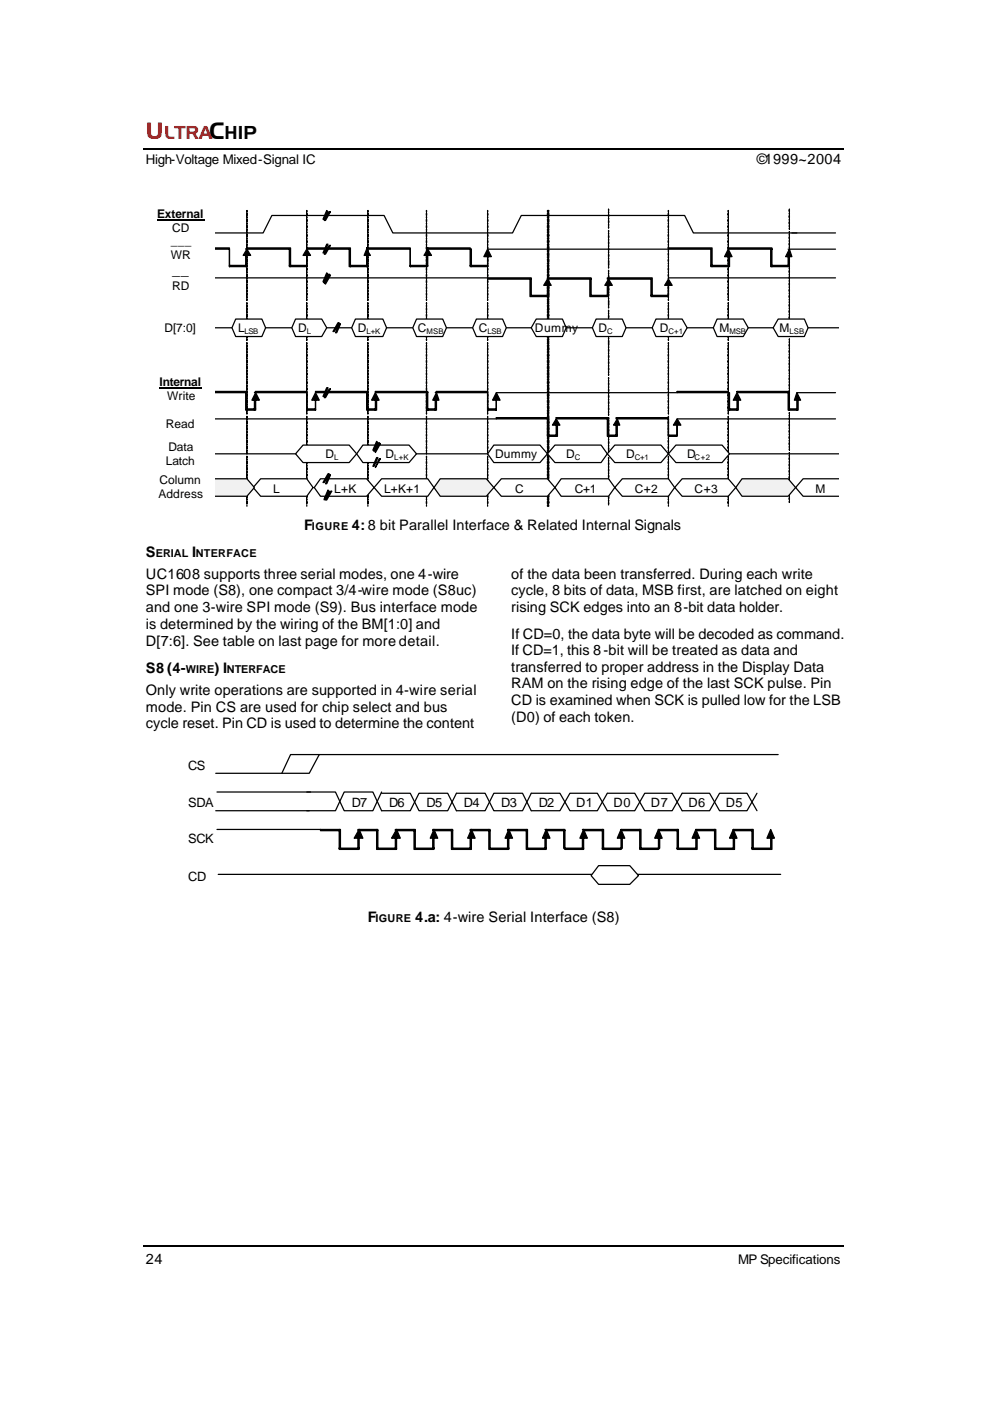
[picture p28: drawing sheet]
<svg xmlns="http://www.w3.org/2000/svg" width="210mm" height="297mm" viewBox="0 0 210 297" stroke-linecap="round" stroke-linejoin="round" font-family="sans-serif">
<defs><g id="words">
<text font-size="4.9" fill="#f00" x="31" y="29.5">U</text>
<text font-size="4.9" x="44.4" y="29.5">C</text>
<text font-size="3.8" fill="#f00" x="34.9" y="29.5">LTRA HIP</text>
<g font-size="3.1">
<text x="160.6" y="34.8">©1999~2004</text>
<text x="36.5" y="58.4">__</text>
<text x="64.6" y="112.4">F</text>
<text x="74.6" y="112.4">4: 8 bit Parallel Interface &amp; Related Internal Signals</text>
<text x="31" y="118.2">S</text>
<text x="40.7" y="118.2">I</text>
<text x="31" y="122.7">UC1608 supports three serial modes, one 4-wire</text>
<text x="108.5" y="122.7">of the data been transferred. During each write</text>
<text x="31" y="126.1">SPI mode (S8), one compact 3/4-wire mode (S8uc)</text>
<text x="31" y="129.8">and one 3-wire SPI mode (S9). Bus interface mode</text>
<text x="108.5" y="126.1">cycle, 8 bits of data, MSB first, are latched on eight</text>
<text x="108.5" y="129.8">rising SCK edges into an 8-bit data holder.</text>
<text x="31" y="133.3">is determined by the wiring of the BM[1:0] and</text>
<text x="31" y="137">D[7:6]. See table on last page for more detail.</text>
<text x="108.5" y="135.4">If CD=0, the data byte will be decoded as command.</text>
<text x="31" y="142.8">S8 (4-</text>
<text x="45.5" y="142.8">) I</text>
<text x="108.5" y="138.8">If CD=1, this 8 -bit will be treated as data and</text>
<text x="108.5" y="142.5">transferred to proper address in the Display Data</text>
<text x="31" y="147.3">Only write operations are supported in 4-wire serial</text>
<text x="108.5" y="146">RAM on the rising edge of the last SCK pulse. Pin</text>
<text x="108.5" y="149.4">CD is examined when SCK is pulled low for the LSB</text>
<text x="31" y="151">mode. Pin CS are used for chip select and bus</text>
<text x="31" y="154.4">cycle reset. Pin CD is used to determine the content</text>
<text x="108.5" y="153.1">(D0) of each token.</text>
<text x="78.1" y="195.4">F</text>
<text x="88.1" y="195.4">4.a: 4-wire Serial Interface (S8)</text>
<text x="31" y="267.9">24</text>
</g>
<g font-size="2.8">
<text x="31" y="34.8">High-Voltage Mixed-Signal IC</text>
<text x="156.6" y="267.9">MP Specifications</text>
</g>
<g font-size="2.7">
<text x="40" y="163.2">CS</text>
<text x="40" y="171.1">SDA</text>
<text x="74.6" y="171.1">D7</text>
<text x="82.5" y="171.1">D6</text>
<text x="90.5" y="171.1">D5</text>
<text x="98.4" y="171.1">D4</text>
<text x="106.4" y="171.1">D3</text>
<text x="114.3" y="171.1">D2</text>
<text x="122.2" y="171.1">D1</text>
<text x="130.2" y="171.1">D0</text>
<text x="138.1" y="171.1">D7</text>
<text x="146" y="171.1">D6</text>
<text x="154" y="171.1">D5</text>
<text x="40" y="178.8">SCK</text>
<text x="40" y="186.7">CD</text>
</g>
<g font-size="2.5">
<text x="33.3" y="46.2">External</text>
<text x="36.2" y="52">___</text>
<text x="36.5" y="49.1">CD</text>
<text x="36.2" y="54.9">WR</text>
<text x="36.5" y="61.6">RD</text>
<text x="34.9" y="70.3">D[7:0]</text>
<text x="50.5" y="70.3">L</text>
<text x="63.2" y="70.3">D</text>
<text x="75.9" y="70.3">D</text>
<text x="88.6" y="70.3">C</text>
<text x="101.6" y="70.3">C</text>
<text x="113.5" y="70.3">Dummy</text>
<text x="127" y="70.3">D</text>
<text x="140" y="70.3">D</text>
<text x="152.7" y="70.3">M</text>
<text x="165.4" y="70.3">M</text>
<text x="33.9" y="81.9">Internal</text>
<text x="35.5" y="84.8">Write</text>
<text x="35.2" y="90.7">Read</text>
<text x="35.7" y="95.7">Data</text>
<text x="35.2" y="98.6">Latch</text>
<text x="69.1" y="97">D</text>
<text x="81.8" y="97">D</text>
<text x="105" y="97">Dummy</text>
<text x="120.1" y="97">D</text>
<text x="132.8" y="97">D</text>
<text x="145.8" y="97">D</text>
<text x="33.6" y="105.5">Address</text>
<text x="33.9" y="102.6">Column</text>
<text x="57.9" y="104.4">L</text>
<text x="70.9" y="104.4">L+K</text>
<text x="81.5" y="104.4">L+K+1</text>
<text x="109.3" y="104.4">C</text>
<text x="122" y="104.4">C+1</text>
<text x="134.7" y="104.4">C+2</text>
<text x="147.4" y="104.4">C+3</text>
<text x="173" y="104.4">M</text>
</g>
<g font-size="2.3">
<text x="66.1" y="112.4">IGURE</text>
<text x="33.1" y="118.2">ERIAL NTERFACE</text>
<text x="39.4" y="142.8">WIRE</text>
<text x="48.2" y="142.8">NTERFACE</text>
<text x="79.6" y="195.4">IGURE</text>
</g>
<g font-size="1.7">
<text x="51.9" y="70.8">LSB</text>
<text x="65.1" y="70.8">L</text>
<text x="77.8" y="70.8">L+K</text>
<text x="90.5" y="70.8">MSB</text>
<text x="103.5" y="70.8">LSB</text>
<text x="128.9" y="70.8">C</text>
<text x="141.8" y="70.8">C+1</text>
<text x="154.8" y="70.8">MSB</text>
<text x="167.5" y="70.8">LSB</text>
<text x="70.9" y="97.5">L</text>
<text x="83.6" y="97.5">L+K</text>
<text x="122" y="97.5">C</text>
<text x="134.7" y="97.5">C+1</text>
<text x="147.4" y="97.5">C+2</text>
</g>
</g></defs>
<path d="M30.4 31.5h148.7M39.4 69.5h138.4M41.5 96.2h136.3M45 103.4h132.8M30.4 264.1h148.7" fill="none" stroke="#000" stroke-width=".26"/>
<g fill="#000" stroke="#000" stroke-width=".26">
<path d="M52.4 44.6v.3zM52.4 45.2v.2zM52.4 45.4v.3zM52.4 45.9v.3zM52.4 46.5v.2zM52.4 46.7v.3zM52.4 47.3v.2zM52.4 47.8v.3zM52.4 48.1v.2zM52.4 48.6v.3zM52.4 49.1v.3zM52.4 49.7v.2zM52.4 49.9v.3zM52.4 50.4v.3zM52.4 51v.2zM52.4 51.2v.3zM52.4 51.8v.2zM52.4 52.3v.3zM52.4 52.6v.2zM52.4 53.1v.3zM52.4 53.6v.3zM52.4 53.9v.3zM52.4 54.4v.3zM52.4 54.9v.3zM52.4 55.2v.3zM52.4 55.7v.3zM52.4 56.3v.2zM52.4 56.8v.3zM52.4 57.1v.2zM52.4 57.6v.3zM52.4 58.1v.3zM52.4 58.4v.2zM52.4 58.9v.3zM52.4 59.4v.3zM52.4 59.7v.3zM52.4 60.2v.3zM52.4 60.8v.2zM52.4 61v.3zM52.4 61.6v.2zM52.4 62.1v.3zM52.4 62.4v.2zM52.4 62.9v.2zM52.4 63.4v.3zM52.4 64.2v.3zM52.4 64.7v.3zM52.4 65.3v.2zM52.4 65.5v.3zM52.4 66.1v.2zM52.4 66.6v.3zM52.4 66.9v.2zM52.4 67.4v.2zM52.4 67.9v.3zM52.4 68.2v.2zM52.4 68.7v.3zM52.4 69.2v.3zM52.4 69.5v.3zM52.4 70v.3zM52.4 70.6v.2zM52.4 70.8v.3zM52.4 71.3v.3zM52.4 71.9v.2zM52.4 72.7v.2zM52.4 73.2v.3zM52.4 73.7v.3zM52.4 74v.3zM52.4 74.5v.3zM52.4 75.1v.2zM52.4 75.3v.3zM52.4 75.8v.3zM52.4 76.4v.2zM52.4 76.6v.3zM52.4 77.2v.2zM52.4 77.7v.3zM52.4 78v.2zM52.4 78.5v.3zM52.4 79v.3zM52.4 79.3v.3zM52.4 79.8v.3zM52.4 80.3v.3zM52.4 80.9v.2zM52.4 81.1v.3zM52.4 81.7v.2zM52.4 82.2v.3zM52.4 82.5v.2zM52.4 83v.3zM52.4 83.5v.3zM52.4 83.8v.2zM52.4 84.3v.3zM52.4 84.8v.3zM52.4 85.1v.3zM52.4 85.6v.3zM52.4 86.2v.2zM52.4 86.4v.3zM52.4 87v.2zM52.4 87.5v.3zM52.4 88.3v.2zM52.4 88.8v.3zM52.4 89.3v.3zM52.4 89.6v.3zM52.4 90.1v.3zM52.4 90.7v.2zM52.4 90.9v.3zM52.4 91.5v.2zM52.4 92v.3zM52.4 92.3v.2zM52.4 92.8v.2zM52.4 93.3v.3zM52.4 93.6v.2zM52.4 94.1v.3zM52.4 94.6v.3zM52.4 94.9v.3zM52.4 95.4v.3zM52.4 96v.2zM52.4 96.7v.3zM52.4 97.3v.2zM52.4 97.8v.3zM52.4 98.1v.2zM52.4 98.6v.3zM52.4 99.1v.3zM52.4 99.4v.3zM52.4 99.9v.3zM52.4 100.5v.2zM52.4 100.7v.3zM52.4 101.2v.3zM52.4 101.8v.2zM52.4 102v.3zM52.4 102.6v.2zM52.4 103.1v.3zM52.4 103.4v.2zM52.4 103.9v.3zM52.4 104.4v.3zM52.4 105v.2zM52.4 105.2v.3zM52.4 105.7v.3zM52.4 106.3v.2zM52.4 106.5v.3zM52.4 107.1v.2z"/>
<path d="M65.1 44.6v.3zM65.1 45.2v.2zM65.1 45.4v.3zM65.1 45.9v.3zM65.1 46.5v.2zM65.1 46.7v.3zM65.1 47.3v.2zM65.1 47.8v.3zM65.1 48.1v.2zM65.1 48.6v.3zM65.1 49.1v.3zM65.1 49.7v.2zM65.1 49.9v.3zM65.1 50.4v.3zM65.1 51v.2zM65.1 51.2v.3zM65.1 51.8v.2zM65.1 52.3v.3zM65.1 52.6v.2zM65.1 53.1v.3zM65.1 53.6v.3zM65.1 53.9v.3zM65.1 54.4v.3zM65.1 54.9v.3zM65.1 55.2v.3zM65.1 55.7v.3zM65.1 56.3v.2zM65.1 56.8v.3zM65.1 57.1v.2zM65.1 57.6v.3zM65.1 58.1v.3zM65.1 58.4v.2zM65.1 58.9v.3zM65.1 59.4v.3zM65.1 59.7v.3zM65.1 60.2v.3zM65.1 60.8v.2zM65.1 61v.3zM65.1 61.6v.2zM65.1 62.1v.3zM65.1 62.4v.2zM65.1 62.9v.2zM65.1 63.4v.3zM65.1 64.2v.3zM65.1 64.7v.3zM65.1 65.3v.2zM65.1 65.5v.3zM65.1 66.1v.2zM65.1 66.6v.3zM65.1 66.9v.2zM65.1 67.4v.2zM65.1 67.9v.3zM65.1 68.2v.2zM65.1 68.7v.3zM65.1 69.2v.3zM65.1 69.5v.3zM65.1 70v.3zM65.1 70.6v.2zM65.1 70.8v.3zM65.1 71.3v.3zM65.1 71.9v.2zM65.1 72.7v.2zM65.1 73.2v.3zM65.1 73.7v.3zM65.1 74v.3zM65.1 74.5v.3zM65.1 75.1v.2zM65.1 75.3v.3zM65.1 75.8v.3zM65.1 76.4v.2zM65.1 76.6v.3zM65.1 77.2v.2zM65.1 77.7v.3zM65.1 78v.2zM65.1 78.5v.3zM65.1 79v.3zM65.1 79.3v.3zM65.1 79.8v.3zM65.1 80.3v.3zM65.1 80.9v.2zM65.1 81.1v.3zM65.1 81.7v.2zM65.1 82.2v.3zM65.1 82.5v.2zM65.1 83v.3zM65.1 83.5v.3zM65.1 83.8v.2zM65.1 84.3v.3zM65.1 84.8v.3zM65.1 85.1v.3zM65.1 85.6v.3zM65.1 86.2v.2zM65.1 86.4v.3zM65.1 87v.2zM65.1 87.5v.3zM65.1 88.3v.2zM65.1 88.8v.3zM65.1 89.3v.3zM65.1 89.6v.3zM65.1 90.1v.3zM65.1 90.7v.2zM65.1 90.9v.3zM65.1 91.5v.2zM65.1 92v.3zM65.1 92.3v.2zM65.1 92.8v.2zM65.1 93.3v.3zM65.1 93.6v.2zM65.1 94.1v.3zM65.1 94.6v.3zM65.1 94.9v.3zM65.1 95.4v.3zM65.1 96v.2zM65.1 96.7v.3zM65.1 97.3v.2zM65.1 97.8v.3zM65.1 98.1v.2zM65.1 98.6v.3zM65.1 99.1v.3zM65.1 99.4v.3zM65.1 99.9v.3zM65.1 100.5v.2zM65.1 100.7v.3zM65.1 101.2v.3zM65.1 101.8v.2zM65.1 102v.3zM65.1 102.6v.2zM65.1 103.1v.3zM65.1 103.4v.2zM65.1 103.9v.3zM65.1 104.4v.3zM65.1 105v.2zM65.1 105.2v.3zM65.1 105.7v.3zM65.1 106.3v.2zM65.1 106.5v.3zM65.1 107.1v.2z"/>
<path d="M78.1 44.6v.3zM78.1 45.2v.2zM78.1 45.4v.3zM78.1 45.9v.3zM78.1 46.5v.2zM78.1 46.7v.3zM78.1 47.3v.2zM78.1 47.8v.3zM78.1 48.1v.2zM78.1 48.6v.3zM78.1 49.1v.3zM78.1 49.7v.2zM78.1 49.9v.3zM78.1 50.4v.3zM78.1 51v.2zM78.1 51.2v.3zM78.1 51.8v.2zM78.1 52.3v.3zM78.1 52.6v.2zM78.1 53.1v.3zM78.1 53.6v.3zM78.1 53.9v.3zM78.1 54.4v.3zM78.1 54.9v.3zM78.1 55.2v.3zM78.1 55.7v.3zM78.1 56.3v.2zM78.1 56.8v.3zM78.1 57.1v.2zM78.1 57.6v.3zM78.1 58.1v.3zM78.1 58.4v.2zM78.1 58.9v.3zM78.1 59.4v.3zM78.1 59.7v.3zM78.1 60.2v.3zM78.1 60.8v.2zM78.1 61v.3zM78.1 61.6v.2zM78.1 62.1v.3zM78.1 62.4v.2zM78.1 62.9v.2zM78.1 63.4v.3zM78.1 64.2v.3zM78.1 64.7v.3zM78.1 65.3v.2zM78.1 65.5v.3zM78.1 66.1v.2zM78.1 66.6v.3zM78.1 66.9v.2zM78.1 67.4v.2zM78.1 67.9v.3zM78.1 68.2v.2zM78.1 68.7v.3zM78.1 69.2v.3zM78.1 69.5v.3zM78.1 70v.3zM78.1 70.6v.2zM78.1 70.8v.3zM78.1 71.3v.3zM78.1 71.9v.2zM78.1 72.7v.2zM78.1 73.2v.3zM78.1 73.7v.3zM78.1 74v.3zM78.1 74.5v.3zM78.1 75.1v.2zM78.1 75.3v.3zM78.1 75.8v.3zM78.1 76.4v.2zM78.1 76.6v.3zM78.1 77.2v.2zM78.1 77.7v.3zM78.1 78v.2zM78.1 78.5v.3zM78.1 79v.3zM78.1 79.3v.3zM78.1 79.8v.3zM78.1 80.3v.3zM78.1 80.9v.2zM78.1 81.1v.3zM78.1 81.7v.2zM78.1 82.2v.3zM78.1 82.5v.2zM78.1 83v.3zM78.1 83.5v.3zM78.1 83.8v.2zM78.1 84.3v.3zM78.1 84.8v.3zM78.1 85.1v.3zM78.1 85.6v.3zM78.1 86.2v.2zM78.1 86.4v.3zM78.1 87v.2zM78.1 87.5v.3zM78.1 88.3v.2zM78.1 88.8v.3zM78.1 89.3v.3zM78.1 89.6v.3zM78.1 90.1v.3zM78.1 90.7v.2zM78.1 90.9v.3zM78.1 91.5v.2zM78.1 92v.3zM78.1 92.3v.2zM78.1 92.8v.2zM78.1 93.3v.3zM78.1 93.6v.2zM78.1 94.1v.3zM78.1 94.6v.3zM78.1 94.9v.3zM78.1 95.4v.3zM78.1 96v.2zM78.1 96.7v.3zM78.1 97.3v.2zM78.1 97.8v.3zM78.1 98.1v.2zM78.1 98.6v.3zM78.1 99.1v.3zM78.1 99.4v.3zM78.1 99.9v.3zM78.1 100.5v.2zM78.1 100.7v.3zM78.1 101.2v.3zM78.1 101.8v.2zM78.1 102v.3zM78.1 102.6v.2zM78.1 103.1v.3zM78.1 103.4v.2zM78.1 103.9v.3zM78.1 104.4v.3zM78.1 105v.2zM78.1 105.2v.3zM78.1 105.7v.3zM78.1 106.3v.2zM78.1 106.5v.3zM78.1 107.1v.2z"/>
<path d="M90.5 44.6v.3zM90.5 45.2v.2zM90.5 45.4v.3zM90.5 45.9v.3zM90.5 46.5v.2zM90.5 46.7v.3zM90.5 47.3v.2zM90.5 47.8v.3zM90.5 48.1v.2zM90.5 48.6v.3zM90.5 49.1v.3zM90.5 49.7v.2zM90.5 49.9v.3zM90.5 50.4v.3zM90.5 51v.2zM90.5 51.2v.3zM90.5 51.8v.2zM90.5 52.3v.3zM90.5 52.6v.2zM90.5 53.1v.3zM90.5 53.6v.3zM90.5 53.9v.3zM90.5 54.4v.3zM90.5 54.9v.3zM90.5 55.2v.3zM90.5 55.7v.3zM90.5 56.3v.2zM90.5 56.8v.3zM90.5 57.1v.2zM90.5 57.6v.3zM90.5 58.1v.3zM90.5 58.4v.2zM90.5 58.9v.3zM90.5 59.4v.3zM90.5 59.7v.3zM90.5 60.2v.3zM90.5 60.8v.2zM90.5 61v.3zM90.5 61.6v.2zM90.5 62.1v.3zM90.5 62.4v.2zM90.5 62.9v.2zM90.5 63.4v.3zM90.5 64.2v.3zM90.5 64.7v.3zM90.5 65.3v.2zM90.5 65.5v.3zM90.5 66.1v.2zM90.5 66.6v.3zM90.5 66.9v.2zM90.5 67.4v.2zM90.5 67.9v.3zM90.5 68.2v.2zM90.5 68.7v.3zM90.5 69.2v.3zM90.5 69.5v.3zM90.5 70v.3zM90.5 70.6v.2zM90.5 70.8v.3zM90.5 71.3v.3zM90.5 71.9v.2zM90.5 72.7v.2zM90.5 73.2v.3zM90.5 73.7v.3zM90.5 74v.3zM90.5 74.5v.3zM90.5 75.1v.2zM90.5 75.3v.3zM90.5 75.8v.3zM90.5 76.4v.2zM90.5 76.6v.3zM90.5 77.2v.2zM90.5 77.7v.3zM90.5 78v.2zM90.5 78.5v.3zM90.5 79v.3zM90.5 79.3v.3zM90.5 79.8v.3zM90.5 80.3v.3zM90.5 80.9v.2zM90.5 81.1v.3zM90.5 81.7v.2zM90.5 82.2v.3zM90.5 82.5v.2zM90.5 83v.3zM90.5 83.5v.3zM90.5 83.8v.2zM90.5 84.3v.3zM90.5 84.8v.3zM90.5 85.1v.3zM90.5 85.6v.3zM90.5 86.2v.2zM90.5 86.4v.3zM90.5 87v.2zM90.5 87.5v.3zM90.5 88.3v.2zM90.5 88.8v.3zM90.5 89.3v.3zM90.5 89.6v.3zM90.5 90.1v.3zM90.5 90.7v.2zM90.5 90.9v.3zM90.5 91.5v.2zM90.5 92v.3zM90.5 92.3v.2zM90.5 92.8v.2zM90.5 93.3v.3zM90.5 93.6v.2zM90.5 94.1v.3zM90.5 94.6v.3zM90.5 94.9v.3zM90.5 95.4v.3zM90.5 96v.2zM90.5 96.7v.3zM90.5 97.3v.2zM90.5 97.8v.3zM90.5 98.1v.2zM90.5 98.6v.3zM90.5 99.1v.3zM90.5 99.4v.3zM90.5 99.9v.3zM90.5 100.5v.2zM90.5 100.7v.3zM90.5 101.2v.3zM90.5 101.8v.2zM90.5 102v.3zM90.5 102.6v.2zM90.5 103.1v.3zM90.5 103.4v.2zM90.5 103.9v.3zM90.5 104.4v.3zM90.5 105v.2zM90.5 105.2v.3zM90.5 105.7v.3zM90.5 106.3v.2zM90.5 106.5v.3zM90.5 107.1v.2z"/>
<path d="M103.5 44.6v.3zM103.5 45.2v.2zM103.5 45.4v.3zM103.5 45.9v.3zM103.5 46.5v.2zM103.5 46.7v.3zM103.5 47.3v.2zM103.5 47.8v.3zM103.5 48.1v.2zM103.5 48.6v.3zM103.5 49.1v.3zM103.5 49.7v.2zM103.5 49.9v.3zM103.5 50.4v.3zM103.5 51v.2zM103.5 51.2v.3zM103.5 51.8v.2zM103.5 52.3v.3zM103.5 52.6v.2zM103.5 53.1v.3zM103.5 53.6v.3zM103.5 53.9v.3zM103.5 54.4v.3zM103.5 54.9v.3zM103.5 55.2v.3zM103.5 55.7v.3zM103.5 56.3v.2zM103.5 56.8v.3zM103.5 57.1v.2zM103.5 57.6v.3zM103.5 58.1v.3zM103.5 58.4v.2zM103.5 58.9v.3zM103.5 59.4v.3zM103.5 59.7v.3zM103.5 60.2v.3zM103.5 60.8v.2zM103.5 61v.3zM103.5 61.6v.2zM103.5 62.1v.3zM103.5 62.4v.2zM103.5 62.9v.2zM103.5 63.4v.3zM103.5 64.2v.3zM103.5 64.7v.3zM103.5 65.3v.2zM103.5 65.5v.3zM103.5 66.1v.2zM103.5 66.6v.3zM103.5 66.9v.2zM103.5 67.4v.2zM103.5 67.9v.3zM103.5 68.2v.2zM103.5 68.7v.3zM103.5 69.2v.3zM103.5 69.5v.3zM103.5 70v.3zM103.5 70.6v.2zM103.5 70.8v.3zM103.5 71.3v.3zM103.5 71.9v.2zM103.5 72.7v.2zM103.5 73.2v.3zM103.5 73.7v.3zM103.5 74v.3zM103.5 74.5v.3zM103.5 75.1v.2zM103.5 75.3v.3zM103.5 75.8v.3zM103.5 76.4v.2zM103.5 76.6v.3zM103.5 77.2v.2zM103.5 77.7v.3zM103.5 78v.2zM103.5 78.5v.3zM103.5 79v.3zM103.5 79.3v.3zM103.5 79.8v.3zM103.5 80.3v.3zM103.5 80.9v.2zM103.5 81.1v.3zM103.5 81.7v.2zM103.5 82.2v.3zM103.5 82.5v.2zM103.5 83v.3zM103.5 83.5v.3zM103.5 83.8v.2zM103.5 84.3v.3zM103.5 84.8v.3zM103.5 85.1v.3zM103.5 85.6v.3zM103.5 86.2v.2zM103.5 86.4v.3zM103.5 87v.2zM103.5 87.5v.3zM103.5 88.3v.2zM103.5 88.8v.3zM103.5 89.3v.3zM103.5 89.6v.3zM103.5 90.1v.3zM103.5 90.7v.2zM103.5 90.9v.3zM103.5 91.5v.2zM103.5 92v.3zM103.5 92.3v.2zM103.5 92.8v.2zM103.5 93.3v.3zM103.5 93.6v.2zM103.5 94.1v.3zM103.5 94.6v.3zM103.5 94.9v.3zM103.5 95.4v.3zM103.5 96v.2zM103.5 96.7v.3zM103.5 97.3v.2zM103.5 97.8v.3zM103.5 98.1v.2zM103.5 98.6v.3zM103.5 99.1v.3zM103.5 99.4v.3zM103.5 99.9v.3zM103.5 100.5v.2zM103.5 100.7v.3zM103.5 101.2v.3zM103.5 101.8v.2zM103.5 102v.3zM103.5 102.6v.2zM103.5 103.1v.3zM103.5 103.4v.2zM103.5 103.9v.3zM103.5 104.4v.3zM103.5 105v.2zM103.5 105.2v.3zM103.5 105.7v.3zM103.5 106.3v.2zM103.5 106.5v.3zM103.5 107.1v.2z"/>
<path d="M116.2 44.6h.2v.3h-.2zM116.2 45.2h.2v.2h-.2zM116.2 45.4h.2v.3h-.2zM116.2 45.9h.2v.3h-.2zM116.2 46.5h.2v.2h-.2zM116.2 47l.2-.3v.3zM116.2 47.3h.2v.2h-.2zM116.2 47.8h.2v.3h-.2zM116.2 48.1h.2v.2h-.2zM116.2 48.6h.2v.3h-.2zM116.2 49.1h.2v.3h-.2zM116.2 49.7h.2v.2h-.2zM116.2 49.9h.2v.3h-.2zM116.2 50.4h.2v.3h-.2zM116.2 51h.2v.2h-.2zM116.2 51.2h.2v.3h-.2zM116.2 51.8h.2v.2h-.2zM116.2 52.3h.2v.3h-.2zM116.2 52.6h.2v.2h-.2zM116.2 53.1h.2v.3h-.2zM116.2 53.6h.2v.3h-.2zM116.2 53.9h.2v.3h-.2zM116.2 54.4h.2v.3h-.2zM116.2 54.9h.2v.3h-.2zM116.4 55.2v.3h-.2zM116.2 55.7h.2v.3h-.2zM116.2 56.3h.2v.2h-.2zM116.2 56.8h.2v.3zM116.2 57.1h.2v.2h-.2zM116.2 57.6h.2v.3h-.2zM116.2 58.1h.2v.3h-.2zM116.2 58.4h.2v.2h-.2zM116.2 58.9h.2v.3h-.2zM116.2 59.4h.2v.3h-.2zM116.2 59.7h.2v.3h-.2zM116.2 60.2h.2v.3h-.2zM116.2 60.8h.2v.2h-.2zM116.2 61h.2v.3h-.2zM116.2 61.6h.2v.2h-.2zM116.2 62.1h.2v.3h-.2zM116.2 62.4h.2v.2h-.2zM116.2 62.9h.2v.2h-.2zM116.2 63.4h.2v.3h-.2zM116.2 63.9h.2zM116.2 64.2h.2v.3h-.2zM116.2 64.7h.2v.3h-.2zM116.2 65.3h.2v.2zM116.2 65.5h.2v.3h-.2zM116.2 66.1h.2v.2h-.2zM116.2 66.6h.2v.3h-.2zM116.2 66.9h.2v.2h-.2zM116.2 67.4h.2v.2h-.2zM116.2 67.9h.2v.3h-.2zM116.2 68.2h.2v.2h-.2zM116.2 68.7h.2v.3h-.2zM116.2 69.2h.2v.3h-.2zM116.2 69.5h.2v.3h-.2zM116.2 70h.2v.3h-.2zM116.2 70.6h.2v.2h-.2zM116.2 70.8h.2v.3h-.2zM116.2 71.3h.2v.3h-.2zM116.2 71.9h.2v.2h-.2zM116.2 72.4h.2zM116.2 72.7h.2v.2h-.2zM116.2 73.2h.2v.3h-.2zM116.2 73.7h.2v.3zM116.2 74h.2v.3h-.2zM116.2 74.5h.2v.3h-.2zM116.2 75.1h.2v.2h-.2zM116.2 75.3h.2v.3h-.2zM116.2 75.8h.2v.3h-.2zM116.2 76.4h.2v.2h-.2zM116.2 76.6h.2v.3h-.2zM116.2 77.2h.2v.2h-.2zM116.2 77.7h.2v.3h-.2zM116.2 78h.2v.2h-.2zM116.2 78.5h.2v.3h-.2zM116.2 79h.2v.3h-.2zM116.2 79.3h.2v.3h-.2zM116.2 79.8h.2v.3h-.2zM116.2 80.3h.2v.3h-.2zM116.2 80.9h.2v.2h-.2zM116.2 81.1h.2v.3h-.2zM116.2 81.7h.2v.2h-.2zM116.2 82.2h.2v.3zM116.2 82.5h.2v.2h-.2zM116.2 83h.2v.3h-.2zM116.2 83.5h.2v.3h-.2zM116.2 83.8h.2v.2h-.2zM116.2 84.3h.2v.3h-.2zM116.2 84.8h.2v.3h-.2zM116.2 85.1h.2v.3h-.2zM116.2 85.6h.2v.3h-.2zM116.2 86.2h.2v.2h-.2zM116.2 86.7l.2-.3v.3zM116.2 87h.2v.2h-.2zM116.2 87.5h.2v.3h-.2zM116.2 88h.2zM116.2 88.3h.2v.2h-.2zM116.2 88.8h.2v.3h-.2zM116.2 89.3h.2v.3h-.2zM116.2 89.6h.2v.3h-.2zM116.2 90.1h.2v.3h-.2zM116.2 90.7h.2v.2h-.2zM116.2 90.9h.2v.3h-.2zM116.2 91.5h.2v.2h-.2zM116.2 92h.2v.3h-.2zM116.2 92.3h.2v.2h-.2zM116.2 92.8h.2v.2h-.2zM116.2 93.3h.2v.3h-.2zM116.2 93.6h.2v.2h-.2zM116.2 94.1h.2v.3h-.2zM116.2 94.6h.2v.3h-.2zM116.4 94.9v.3h-.2zM116.2 95.4h.2v.3h-.2zM116.2 96h.2v.2h-.2zM116.2 96.5h.2zM116.2 96.7h.2v.3h-.2zM116.2 97.3h.2v.2h-.2zM116.2 97.8h.2v.3h-.2zM116.2 98.1h.2v.2h-.2zM116.2 98.6h.2v.3h-.2zM116.2 99.1h.2v.3h-.2zM116.2 99.4h.2v.3h-.2zM116.2 99.9h.2v.3h-.2zM116.2 100.5h.2v.2h-.2zM116.2 100.7h.2v.3h-.2zM116.2 101.2h.2v.3h-.2zM116.2 101.8h.2v.2h-.2zM116.2 102h.2v.3h-.2zM116.2 102.6h.2v.2h-.2zM116.2 103.1h.2v.3h-.2zM116.2 103.6l.2-.2v.2zM116.2 103.9h.2v.3h-.2zM116.2 104.4h.2v.3h-.2zM116.2 105h.2v.2zM116.2 105.2h.2v.3h-.2zM116.2 105.7h.2v.3h-.2zM116.2 106.3h.2v.2h-.2zM116.2 106.5h.2v.3h-.2zM116.2 107.1h.2v.2h-.2z"/>
<path d="M129.1 44.4v.2zM129.1 44.9v.3zM129.1 45.4v.3zM129.1 45.7v.2zM129.1 46.2v.3zM129.1 46.7v.3zM129.1 47v.3zM129.1 47.5v.3zM129.1 48.1v.2zM129.1 48.9v.2zM129.1 49.4v.3zM129.1 49.9v.3zM129.1 50.2v.2zM129.1 50.7v.3zM129.1 51.2v.3zM129.1 51.5v.3zM129.1 52v.3zM129.1 52.6v.2zM129.1 52.8v.3zM129.1 53.4v.2zM129.1 53.9v.3zM129.1 54.2v.2zM129.1 54.7v.2zM129.1 55.2v.3zM129.1 55.5v.5zM129.1 56v.3zM129.1 56.5v.3zM129.1 57.3v.3zM129.1 57.9v.2zM129.1 58.4v.2zM129.1 58.6v.3zM129.1 59.2v.2zM129.1 59.7v.3zM129.1 60v.2zM129.1 60.5v.3zM129.1 61v.3zM129.1 61.3v.3zM129.1 61.8v.3zM129.1 62.4v.2zM129.1 63.1v.3zM129.1 63.7v.2zM129.1 63.9v.6zM129.1 64.5v.2zM129.1 65v.3zM129.1 65.8v.3zM129.1 66.3v.3zM129.1 66.9v.2zM129.1 67.1v.3zM129.1 67.6v.3zM129.1 68.2v.2zM129.1 68.4v.3zM129.1 69v.2zM129.1 69.5v.3zM129.1 69.8v.2zM129.1 70.3v.3zM129.1 70.8v.3zM129.1 71.6v.3zM129.1 72.1v.3zM129.1 72.4v.5zM129.1 72.9v.3zM129.1 73.5v.2zM129.1 74v.3zM129.1 74.3v.2zM129.1 74.8v.3zM129.1 75.3v.3zM129.1 75.6v.2zM129.1 76.1v.3zM129.1 76.6v.3zM129.1 76.9v.3zM129.1 77.4v.3zM129.1 78v.2zM129.1 78.2v.3zM129.1 78.8v.2zM129.1 79.3v.3zM129.1 80.1v.2zM129.1 80.6v.3zM129.1 81.1v.3zM129.1 81.4v.3zM129.1 81.9v.3zM129.1 82.5v.2zM129.1 82.7v.3zM129.1 83.3v.2zM129.1 83.8v.2zM129.1 84v.3zM129.1 84.6v.2zM129.1 85.1v.3zM129.1 85.4v.2zM129.1 85.9v.3zM129.1 86.4v.3zM129.1 86.7v.3zM129.1 87.2v.3zM129.1 87.8v.2zM129.1 88.5v.3zM129.1 89.1v.2zM129.1 89.6v.3zM129.1 89.9v.2zM129.1 90.4v.3zM129.1 90.9v.3zM129.1 91.2v.3zM129.1 91.7v.3zM129.1 92.3v.2zM129.1 92.5v.3zM129.1 93v.3zM129.1 93.6v.2zM129.1 93.8v.3zM129.1 94.4v.2zM129.1 94.9v.3zM129.1 95.2v.2zM129.1 95.7v.3zM129.1 96.2v.3zM129.1 97v.3zM129.1 97.5v.3zM129.1 98.1v.2zM129.1 98.3v.3zM129.1 98.9v.2zM129.1 99.4v.3zM129.1 99.7v.2zM129.1 100.2v.3zM129.1 100.7v.3zM129.1 101v.2zM129.1 101.5v.3zM129.1 102v.3zM129.1 102.3v.3zM129.1 102.8v.3zM129.1 103.4v.2zM129.1 103.6v.6zM129.1 104.2v.2zM129.1 104.7v.3zM129.1 105.2v.3zM129.1 105.5v.2zM129.1 106v.3zM129.1 106.5v.3zM129.1 106.8v.3z"/>
<path d="M141.8 44.6v.3zM141.8 45.2v.2zM141.8 45.4v.3zM141.8 45.9v.3zM141.8 46.5v.2zM141.8 46.7v.3zM141.8 47.3v.2zM141.8 47.8v.3zM141.8 48.1v.2zM141.8 48.6v.3zM141.8 49.1v.3zM141.8 49.7v.2zM141.8 49.9v.3zM141.8 50.4v.3zM141.8 51v.2zM141.8 51.2v.3zM141.8 51.8v.2zM141.8 52.3v.3zM141.8 52.6v.2zM141.8 53.1v.3zM141.8 53.6v.3zM141.8 53.9v.3zM141.8 54.4v.3zM141.8 54.9v.3zM141.8 55.2v.3zM141.8 55.7v.3zM141.8 56.3v.2zM141.8 56.8v.3zM141.8 57.1v.2zM141.8 57.6v.3zM141.8 58.1v.3zM141.8 58.4v.2zM141.8 58.9v.3zM141.8 59.4v.3zM141.8 59.7v.3zM141.8 60.2v.3zM141.8 60.8v.2zM141.8 61v.3zM141.8 61.6v.2zM141.8 62.1v.3zM141.8 62.4v.2zM141.8 62.9v.2zM141.8 63.4v.3zM141.8 64.2v.3zM141.8 64.7v.3zM141.8 65.3v.2zM141.8 65.5v.3zM141.8 66.1v.2zM141.8 66.6v.3zM141.8 66.9v.2zM141.8 67.4v.2zM141.8 67.9v.3zM141.8 68.2v.2zM141.8 68.7v.3zM141.8 69.2v.3zM141.8 69.5v.3zM141.8 70v.3zM141.8 70.6v.2zM141.8 70.8v.3zM141.8 71.3v.3zM141.8 71.9v.2zM141.8 72.7v.2zM141.8 73.2v.3zM141.8 73.7v.3zM141.8 74v.3zM141.8 74.5v.3zM141.8 75.1v.2zM141.8 75.3v.3zM141.8 75.8v.3zM141.8 76.4v.2zM141.8 76.6v.3zM141.8 77.2v.2zM141.8 77.7v.3zM141.8 78v.2zM141.8 78.5v.3zM141.8 79v.3zM141.8 79.3v.3zM141.8 79.8v.3zM141.8 80.3v.3zM141.8 80.9v.2zM141.8 81.1v.3zM141.8 81.7v.2zM141.8 82.2v.3zM141.8 82.5v.2zM141.8 83v.3zM141.8 83.5v.3zM141.8 83.8v.2zM141.8 84.3v.3zM141.8 84.8v.3zM141.8 85.1v.3zM141.8 85.6v.3zM141.8 86.2v.2zM141.8 86.4v.3zM141.8 87v.2zM141.8 87.5v.3zM141.8 88.3v.2zM141.8 88.8v.3zM141.8 89.3v.3zM141.8 89.6v.3zM141.8 90.1v.3zM141.8 90.7v.2zM141.8 90.9v.3zM141.8 91.5v.2zM141.8 92v.3zM141.8 92.3v.2zM141.8 92.8v.2zM141.8 93.3v.3zM141.8 93.6v.2zM141.8 94.1v.3zM141.8 94.6v.3zM141.8 94.9v.3zM141.8 95.4v.3zM141.8 96v.2zM141.8 96.7v.3zM141.8 97.3v.2zM141.8 97.8v.3zM141.8 98.1v.2zM141.8 98.6v.3zM141.8 99.1v.3zM141.8 99.4v.3zM141.8 99.9v.3zM141.8 100.5v.2zM141.8 100.7v.3zM141.8 101.2v.3zM141.8 101.8v.2zM141.8 102v.3zM141.8 102.6v.2zM141.8 103.1v.3zM141.8 103.4v.2zM141.8 103.9v.3zM141.8 104.4v.3zM141.8 105v.2zM141.8 105.2v.3zM141.8 105.7v.3zM141.8 106.3v.2zM141.8 106.5v.3zM141.8 107.1v.2z"/>
<path d="M154.5 44.6v.3zM154.5 45.2v.2zM154.5 45.4v.3zM154.5 45.9v.3zM154.5 46.5v.2zM154.5 46.7v.3zM154.5 47.3v.2zM154.5 47.8v.3zM154.5 48.1v.2zM154.5 48.6v.3zM154.5 49.1v.3zM154.5 49.7v.2zM154.5 49.9v.3zM154.5 50.4v.3zM154.5 51v.2zM154.5 51.2v.3zM154.5 51.8v.2zM154.5 52.3v.3zM154.5 52.6v.2zM154.5 53.1v.3zM154.5 53.6v.3zM154.5 53.9v.3zM154.5 54.4v.3zM154.5 54.9v.3zM154.5 55.2v.3zM154.5 55.7v.3zM154.5 56.3v.2zM154.5 56.8v.3zM154.5 57.1v.2zM154.5 57.6v.3zM154.5 58.1v.3zM154.5 58.4v.2zM154.5 58.9v.3zM154.5 59.4v.3zM154.5 59.7v.3zM154.5 60.2v.3zM154.5 60.8v.2zM154.5 61v.3zM154.5 61.6v.2zM154.5 62.1v.3zM154.5 62.4v.2zM154.5 62.9v.2zM154.5 63.4v.3zM154.5 64.2v.3zM154.5 64.7v.3zM154.5 65.3v.2zM154.5 65.5v.3zM154.5 66.1v.2zM154.5 66.6v.3zM154.5 66.9v.2zM154.5 67.4v.2zM154.5 67.9v.3zM154.5 68.2v.2zM154.5 68.7v.3zM154.5 69.2v.3zM154.5 69.5v.3zM154.5 70v.3zM154.5 70.6v.2zM154.5 70.8v.3zM154.5 71.3v.3zM154.5 71.9v.2zM154.5 72.7v.2zM154.5 73.2v.3zM154.5 73.7v.3zM154.5 74v.3zM154.5 74.5v.3zM154.5 75.1v.2zM154.5 75.3v.3zM154.5 75.8v.3zM154.5 76.4v.2zM154.5 76.6v.3zM154.5 77.2v.2zM154.5 77.7v.3zM154.5 78v.2zM154.5 78.5v.3zM154.5 79v.3zM154.5 79.3v.3zM154.5 79.8v.3zM154.5 80.3v.3zM154.5 80.9v.2zM154.5 81.1v.3zM154.5 81.7v.2zM154.5 82.2v.3zM154.5 82.5v.2zM154.5 83v.3zM154.5 83.5v.3zM154.5 83.8v.2zM154.5 84.3v.3zM154.5 84.8v.3zM154.5 85.1v.3zM154.5 85.6v.3zM154.5 86.2v.2zM154.5 86.4v.3zM154.5 87v.2zM154.5 87.5v.3zM154.5 88.3v.2zM154.5 88.8v.3zM154.5 89.3v.3zM154.5 89.6v.3zM154.5 90.1v.3zM154.5 90.7v.2zM154.5 90.9v.3zM154.5 91.5v.2zM154.5 92v.3zM154.5 92.3v.2zM154.5 92.8v.2zM154.5 93.3v.3zM154.5 93.6v.2zM154.5 94.1v.3zM154.5 94.6v.3zM154.5 94.9v.3zM154.5 95.4v.3zM154.5 96v.2zM154.5 96.7v.3zM154.5 97.3v.2zM154.5 97.8v.3zM154.5 98.1v.2zM154.5 98.6v.3zM154.5 99.1v.3zM154.5 99.4v.3zM154.5 99.9v.3zM154.5 100.5v.2zM154.5 100.7v.3zM154.5 101.2v.3zM154.5 101.8v.2zM154.5 102v.3zM154.5 102.6v.2zM154.5 103.1v.3zM154.5 103.4v.2zM154.5 103.9v.3zM154.5 104.4v.3zM154.5 105v.2zM154.5 105.2v.3zM154.5 105.7v.3zM154.5 106.3v.2zM154.5 106.5v.3zM154.5 107.1v.2z"/>
<path d="M167.5 44.4v.2zM167.5 44.6v.3zM167.5 45.2v.2zM167.5 45.7v.2zM167.5 45.9v.3zM167.5 46.5v.2zM167.5 47v.3zM167.5 47.3v.2zM167.5 47.8v.3zM167.5 48.3v.3zM167.5 49.1v.3zM167.5 49.7v.2zM167.5 50.2v.2zM167.5 50.4v.3zM167.5 51v.2zM167.5 51.5v.3zM167.5 51.8v.2zM167.5 52.3v.3zM167.5 52.8v.3zM167.5 53.1v.3zM167.5 53.6v.3zM167.5 54.2v.2zM167.5 54.4v.3zM167.5 54.9v.3zM167.5 55.5v.2zM167.5 56.3v.2zM167.5 56.8v.3zM167.5 57.3v.3zM167.5 57.6v.3zM167.5 58.1v.3zM167.5 58.6v.3zM167.5 58.9v.3zM167.5 59.4v.3zM167.5 60v.2zM167.5 60.2v.3zM167.5 60.8v.2zM167.5 61.3v.3zM167.5 61.6v.2zM167.5 62.1v.3zM167.5 62.6v.3zM167.5 62.9v.2zM167.5 63.4v.3zM167.5 63.9v.3zM167.5 64.5v.2zM167.5 64.7v.3zM167.5 65.3v.2zM167.5 65.8v.3zM167.5 66.1v.2zM167.5 66.6v.3zM167.5 67.1v.3zM167.5 67.4v.2zM167.5 67.9v.3zM167.5 68.4v.3zM167.5 68.7v.3zM167.5 69.2v.3zM167.5 69.8v.2zM167.5 70v.3zM167.5 70.6v.2zM167.5 71.1v.2zM167.5 71.9v.2zM167.5 72.4v.3zM167.5 72.9v.3zM167.5 73.2v.3zM167.5 73.7v.3zM167.5 74.3v.2zM167.5 74.5v.3zM167.5 75.1v.2zM167.5 75.6v.2zM167.5 75.8v.3zM167.5 76.4v.2zM167.5 76.9v.3zM167.5 77.2v.2zM167.5 77.7v.3zM167.5 78.2v.3zM167.5 78.5v.3zM167.5 79v.3zM167.5 79.6v.2zM167.5 80.1v.2zM167.5 80.3v.3zM167.5 80.9v.2zM167.5 81.4v.3zM167.5 81.7v.2zM167.5 82.2v.3zM167.5 82.7v.3zM167.5 83v.3zM167.5 83.5v.3zM167.5 84v.3zM167.5 84.3v.3zM167.5 84.8v.3zM167.5 85.4v.2zM167.5 85.6v.3zM167.5 86.2v.2zM167.5 86.7v.3zM167.5 87.5v.3zM167.5 88v.3zM167.5 88.5v.3zM167.5 88.8v.3zM167.5 89.3v.3zM167.5 89.9v.2zM167.5 90.1v.3zM167.5 90.7v.2zM167.5 91.2v.3zM167.5 91.5v.2zM167.5 92v.3zM167.5 92.5v.3zM167.5 92.8v.2zM167.5 93.3v.3zM167.5 93.8v.3zM167.5 94.1v.3zM167.5 94.6v.3zM167.5 95.2v.2zM167.5 96v.2zM167.5 96.5v.2zM167.5 97v.3zM167.5 97.3v.2zM167.5 97.8v.3zM167.5 98.3v.3zM167.5 98.6v.3zM167.5 99.1v.3zM167.5 99.7v.2zM167.5 99.9v.3zM167.5 100.5v.2zM167.5 101v.2zM167.5 101.2v.3zM167.5 101.8v.2zM167.5 102.3v.3zM167.5 102.6v.2zM167.5 103.1v.3zM167.5 103.6v.3zM167.5 104.4v.3zM167.5 105v.2zM167.5 105.5v.2zM167.5 105.7v.3zM167.5 106.3v.2z"/>
</g>
<path d="M88.4 67.6h5.5l.8 1.9-.8 1.8h-5.5l-.8-1.8z" fill-rule="evenodd" fill="#fff"/>
<path d="M39.4 58.9h64.1M141.8 58.9h35.5M88.4 67.6h5.5l.8 1.9-.8 1.8h-5.5l-.8-1.8zM39.4 83.3h1.9M39.4 88.8h65.9M105.3 83.3h38.4M143.7 88.8h33.6M169.1 83.3h8.2" fill="none" stroke="#000" stroke-width=".26"/>
<g fill="#000" stroke="#000" stroke-width=".26">
<path d="M39.4 52.6h9.3v3.9v-.2h3.7l-.3 .2v-2.6h.3v2.6h-3.7v-3.7h-9.3zM52.4 52.8l.8 1.4h-1.6z"/>
<path d="M52.4 52.6h9.2v3.9l-.2-.2h3.7v.2v-2.6v2.6h-3.7v-3.7h-9.3zM65.1 52.8l.8 1.4h-1.6z"/>
<path d="M65.1 52.6h9.2v3.9v-.2h3.5v.2v-2.6h.3v2.6h-4v-3.7h.2h-9.2zM77.8 52.8l.8 1.4h-1.3z"/>
<path d="M90.5 52.6h9.2l.3 .2v3.7l-.3-.2h3.8v.2v-2.6v2.6h-3.8v-3.7h-9.2zM103.5 52.8l.7 1.6h-1.5z"/>
<path d="M103.5 58.9h9.2v3.7h3.5v-2.4h.2v2.7h-4v-3.7h.3h-9.2zM116.2 59.2l.7 1.3h-1.5z"/>
<path d="M116.2 58.9h9.2v3.7h3.7h-.2v-2.4h.2v2.7h-4v-3.7h.3h-9.2zM129.1 59.2l.8 1.3h-1.6z"/>
<path d="M128.9 58.9h9.5v3.7h-.3h3.7v-2.4v2.7h-3.7v-3.7h-9.2zM141.8 59.2l.8 1.3h-1.6z"/>
<path d="M141.8 52.6h9.3v3.9l-.3-.2h3.7v.2v-2.6h.3v2.6h-4v-3.7h-9zM154.5 52.8l.8 1.6h-1.6z"/>
<path d="M154.5 52.6h9.3v3.9v-.2h3.7l-.3 .2v-2.6h.3v2.6h-4v-3.7h.3h-9.3zM167.5 52.8l.5 1.6h-1.3z"/>
<path d="M41.3 83h11.1v4v-.3h1.8l-.2 .3v-2.7h.2v2.7h-2.1v-3.7h.3h-11.1zM54.2 83.3l.8 1.5h-1.6z"/>
<path d="M54.2 83h10.9v4v-.3h1.8v.3v-2.7v2.7h-1.8v-3.7h-11.1zM66.9 83.3l.8 1.5h-1.6z"/>
<path d="M66.9 83h11.2v4l-.3-.3h1.8v.3v-2.7h.3v2.7h-2.1v-3.7h-10.9zM79.6 83.3l.8 1.5h-1.6z"/>
<path d="M92.6 83h10.9v4v-.3h1.8v.3v-2.7v2.7h-1.8v-3.7h-11.2zM105.3 83.3l.8 1.5h-1.6z"/>
<path d="M105.3 88.5h11.1v3.8h-.2h1.8v-2.4h.3v2.6h-2.1v-3.7h-10.9zM118 88.8l.8 1.3h-1.6z"/>
<path d="M118 88.5h11.1v3.8h1.9h-.3v-2.4h.3v2.6h-2.1v-3.7h.2h-11.1zM131 88.8l.5 1.3h-1.3z"/>
<path d="M130.7 88.5h11.1v3.8h1.9v-2.4v2.6h-1.9v-3.7h-11.1zM143.7 88.8l.8 1.3h-1.6z"/>
<path d="M143.7 83h10.8v.3h.3v3.7l-.3-.3h1.9v.3v-2.7h.2v2.7h-2.1v-3.7h-10.8zM156.4 83.3l.8 1.5h-1.6z"/>
<path d="M156.4 83h11.1v4v-.3h1.6v.3v-2.7h.2v2.7h-2.1v-3.7h.3h-11.1zM169.1 83.3l.8 1.5h-1.4z"/>
</g>
<path d="M62.7 67.6h5.6l1 1.9-1 1.8h-5.6l-.8-1.8z" fill-rule="evenodd" fill="#fff"/>
<path d="M62.7 67.6h5.6l1 1.9-1 1.8h-5.6l-.8-1.8z" fill="none" stroke="#000" stroke-width=".26"/>
<path d="M101.1 67.6h5.5l.8 1.9-.8 1.8h-5.5l-.8-1.8z" fill-rule="evenodd" fill="#fff"/>
<path d="M101.1 67.6h5.5l.8 1.9-.8 1.8h-5.5l-.8-1.8z" fill="none" stroke="#000" stroke-width=".26"/>
<path d="M50 67.6h5.6l.8 1.9-.8 1.8h-5.6l-.8-1.8z" fill-rule="evenodd" fill="#fff"/>
<path d="M50 67.6h5.6l.8 1.9-.8 1.8h-5.6l-.8-1.8z" fill="none" stroke="#000" stroke-width=".26"/>
<path d="M152.1 67.6h5.6l1 1.9-1 1.8h-5.6l-.8-1.8z" fill-rule="evenodd" fill="#fff"/>
<path d="M152.1 67.6h5.6l1 1.9-1 1.8h-5.6l-.8-1.8z" fill="none" stroke="#000" stroke-width=".26"/>
<path d="M165.1 67.6h5.6l.7 1.9-.7 1.8h-5.6l-1.1-1.8z" fill-rule="evenodd" fill="#fff"/>
<path d="M103.5 52.8h38.3M165.1 67.6h5.6l.7 1.9-.7 1.8h-5.6l-1.1-1.8z" fill="none" stroke="#000" stroke-width=".26"/>
<path d="M77.8 52.6h9.2v3.9v-.2h3.8l-.3 .2v-2.6h.3v2.6h-3.8v-3.7h-9.2zM90.8 52.8l.7 1.4h-1.5z" fill="#000" stroke="#000" stroke-width=".26"/>
<path d="M75.4 67.6h5.8l.8 1.9-.8 1.8h-5.8l-.8-1.8z" fill-rule="evenodd" fill="#fff"/>
<path d="M39.4 49.4h16.4l1.9-3.7h23.8l1.8 3.7h25.4l1.9-3.7h34.7l1.8 3.7h22M167.2 52.8h10.1M168 49.4h9.3M75.4 67.6h5.8l.8 1.9-.8 1.8h-5.8l-.8-1.8z" fill="none" stroke="#000" stroke-width=".26"/>
<path d="M79.6 83h11.2v4v-.3h1.8l-.3 .3v-2.7h.3v2.7h-2.1v-3.7h.3h-11.2zM92.6 83.3l.5 1.5h-1.3z" fill="#000" stroke="#000" stroke-width=".26"/>
<path d="M139.2 67.6h5.5l1.1 1.9-1.1 1.8h-5.5l-.8-1.8z" fill-rule="evenodd" fill="#fff"/>
<path d="M139.2 67.6h5.5l1.1 1.9-1.1 1.8h-5.5l-.8-1.8z" fill="none" stroke="#000" stroke-width=".26"/>
<path d="M126.5 67.6h5.5l.8 1.9-.8 1.8h-5.5l-.8-1.8z" fill-rule="evenodd" fill="#fff"/>
<path d="M126.5 67.6h5.5l.8 1.9-.8 1.8h-5.5l-.8-1.8z" fill="none" stroke="#000" stroke-width=".26"/>
<path d="M113.8 67.6h5.5l.8 1.9-.8 1.8h-5.5l-1.1-1.8z" fill-rule="evenodd" fill="#fff"/>
<path d="M113.8 67.6h5.5l.8 1.9-.8 1.8h-5.5l-1.1-1.8z" fill="none" stroke="#000" stroke-width=".26"/>
<path d="M64.3 94.4h9.8l1.6 1.8-1.6 1.9h-9.8l-1.6-1.9z" fill-rule="evenodd" fill="#fff"/>
<path d="M64.3 94.4h9.8l1.6 1.8-1.6 1.9h-9.8l-1.6-1.9z" fill="none" stroke="#000" stroke-width=".26"/>
<path d="M77 94.4h9.8l1.6 1.8-1.6 1.9h-9.8l-1.3-1.9z" fill-rule="evenodd" fill="#fff"/>
<path d="M77 94.4h9.8l1.6 1.8-1.6 1.9h-9.8l-1.3-1.9z" fill="none" stroke="#000" stroke-width=".26"/>
<path d="M104.8 94.4h9.8l1.6 1.8-1.6 1.9h-9.8l-1.3-1.9z" fill-rule="evenodd" fill="#fff"/>
<path d="M104.8 94.4h9.8l1.6 1.8-1.6 1.9h-9.8l-1.3-1.9z" fill="none" stroke="#000" stroke-width=".26"/>
<path d="M117.7 94.4h9.8l1.4 1.8-1.4 1.9h-9.8l-1.5-1.9z" fill-rule="evenodd" fill="#fff"/>
<path d="M117.7 94.4h9.8l1.4 1.8-1.4 1.9h-9.8l-1.5-1.9z" fill="none" stroke="#000" stroke-width=".26"/>
<path d="M130.4 94.4h9.8l1.6 1.8-1.6 1.9h-9.8l-1.5-1.9z" fill-rule="evenodd" fill="#fff"/>
<path d="M130.4 94.4h9.8l1.6 1.8-1.6 1.9h-9.8l-1.5-1.9z" fill="none" stroke="#000" stroke-width=".26"/>
<path d="M55.3 101.5h9.8l1.3 1.9-1.3 1.8h-9.8l-1.6-1.8z" fill-rule="evenodd" fill="#fff"/>
<path d="M55.3 101.5h9.8l1.3 1.9-1.3 1.8h-9.8l-1.6-1.8z" fill="none" stroke="#000" stroke-width=".26"/>
<path d="M68 101.5h9.8l1.6 1.9-1.6 1.8h-9.8l-1.3-1.8z" fill-rule="evenodd" fill="#fff"/>
<path d="M68 101.5h9.8l1.6 1.9-1.6 1.8h-9.8l-1.3-1.8z" fill="none" stroke="#000" stroke-width=".26"/>
<path d="M81 101.5h9.8l1.3 1.9-1.3 1.8h-9.8l-1.6-1.8z" fill-rule="evenodd" fill="#fff"/>
<path d="M81 101.5h9.8l1.3 1.9-1.3 1.8h-9.8l-1.6-1.8z" fill="none" stroke="#000" stroke-width=".26"/>
<path d="M119.1 101.5h10l1.3 1.9-1.3 1.8h-10l-1.4-1.8z" fill-rule="evenodd" fill="#fff"/>
<path d="M119.1 101.5h10l1.3 1.9-1.3 1.8h-10l-1.4-1.8z" fill="none" stroke="#000" stroke-width=".26"/>
<path d="M132 101.5h9.8l1.3 1.9-1.3 1.8h-9.8l-1.6-1.8z" fill-rule="evenodd" fill="#fff"/>
<path d="M132 101.5h9.8l1.3 1.9-1.3 1.8h-9.8l-1.6-1.8z" fill="none" stroke="#000" stroke-width=".26"/>
<path d="M144.7 101.5h9.8l1.6 1.9-1.6 1.8h-9.8l-1.6-1.8z" fill-rule="evenodd" fill="#fff"/>
<path d="M144.7 101.5h9.8l1.6 1.9-1.6 1.8h-9.8l-1.6-1.8z" fill="none" stroke="#000" stroke-width=".26"/>
<path d="M170.4 101.5h7.4v3.7h-7.4l-1.6-1.8z" fill-rule="evenodd" fill="#fff"/>
<path d="M177.8 101.5h-7.4l-1.6 1.9 1.6 1.8h7.4" fill="none" stroke="#000" stroke-width=".26"/>
<path d="M106.4 101.5h9.8l1.5 1.9-1.5 1.8h-9.8l-1.6-1.8z" fill-rule="evenodd" fill="#fff"/>
<path d="M106.4 101.5h9.8l1.5 1.9-1.5 1.8h-9.8l-1.6-1.8z" fill="none" stroke="#000" stroke-width=".26"/>
<g fill="#000" stroke="#000" stroke-width=".26">
<path d="M69.8 44.9h.3l-1 1.8h-.3zM69.3 44.6l.3 .3-.8 1.6h-.3z"/>
<path d="M69.8 52h.3l-1 1.9h-.3zM69.3 51.8h.3l-.8 1.8h-.3z"/>
<path d="M69.8 58.1l.3 .3-1 1.8-.3-.2zM69.3 57.9l.3 .2-.8 1.9-.3-.3z"/>
<path d="M72 68.7h.2l-.8 1.9h-.2zM71.7 68.4h.3l-1.1 1.9h-.3z"/>
<path d="M69.8 82.5h.3l-1 1.8h-.3zM69.3 82.2h.3l-.8 1.8h-.3z"/>
<path d="M80.4 93.8l.3 .3-1.1 1.9zM79.9 93.6l.3 .2-.8 1.9-.3-.3z"/>
<path d="M80.4 97.3h.3l-1.1 1.8zM79.9 97h.3l-.8 1.9h-.3z"/>
<path d="M69.8 100.7h.3l-.8 1.9h-.2zM69.6 100.5h.2l-1 1.8h-.3z"/>
<path d="M70.1 104.2h.3l-1.1 1.8h-.2zM69.6 103.9l.2 .3-1 1.8z"/>
</g>
<path d="M143.4 94.4h9.8l1.6 1.8-1.6 1.9h-9.8l-1.6-1.9z" fill-rule="evenodd" fill="#fff"/>
<path d="M143.4 94.4h9.8l1.6 1.8-1.6 1.9h-9.8l-1.6-1.9z" fill="none" stroke="#000" stroke-width=".26"/>
<path d="M157.4 101.5h9.8l1.6 1.9-1.6 1.8h-9.8l-1.3-1.8z" fill-rule="evenodd" fill="#f1f1f1"/>
<path d="M157.4 101.5h9.8l1.6 1.9-1.6 1.8h-9.8l-1.3-1.8z" fill="none" stroke="#000" stroke-width=".26"/>
<path d="M93.4 101.5h9.8l1.6 1.9-1.6 1.8h-9.8l-1.3-1.8z" fill-rule="evenodd" fill="#f1f1f1"/>
<path d="M93.4 101.5h9.8l1.6 1.9-1.6 1.8h-9.8l-1.3-1.8z" fill="none" stroke="#000" stroke-width=".26"/>
<path d="M42.6 101.5h9.8l1.6 1.9-1.6 1.8h-9.8l-1.3-1.8z" fill-rule="evenodd" fill="#f1f1f1"/>
<path d="M42.6 101.5h9.8l1.6 1.9-1.6 1.8h-9.8l-1.3-1.8z" fill="none" stroke="#000" stroke-width=".26"/>
<path d="M31.7 43h13.8v66.4h-13.8z" fill="#fff"/>
<path d="M33.3 46.6h10.1M33.9 82.3h9M81 168.2h6l1.9 3.7h6.1l1.8-3.7h6.1l1.9 3.7h6.1l1.8-3.7h6.1l2.1 3.7h5.8l2.2-3.7h5.8l2.1 3.7h5.8l2.1-3.7h5.8l2.2 3.7h5.8l2.1-3.7M81 171.9h6l1.9-3.7h6.1l1.8 3.7h6.1l1.9-3.7h6.1l1.8 3.7h6.1l2.1-3.7h5.8l2.2 3.7h5.8l2.1-3.7h5.8l2.1 3.7h5.8l2.2-3.7h5.8l2.1 3.7M46.3 185.4h119.3" fill="none" stroke="#000" stroke-width=".26"/>
<g fill="#000" stroke="#000" stroke-width=".26">
<path d="M75.9 175.9h4.3v3.9h3.9h-.2v-2.6h.2v2.9h-4.2v-4.2l.3 .2h-4.3zM84.1 175.9l.8 1.8h-1.8z"/>
<path d="M83.9 175.9h4.2v3.9h4h-.3v-2.6h.3v2.9h-4.3v-4.2l.3 .2h-4.2zM92.1 175.9l.8 1.8h-1.6z"/>
<path d="M91.8 175.9h4.2v3.9h4h-.3v-2.6h.3v2.9h-4.2v-4.2l.2 .2h-4.2zM100 175.9l.8 1.8h-1.6z"/>
<path d="M99.7 175.9h4.3v3.9h3.9h-.2v-2.6h.2v2.9h-4.2v-4.2l.3 .2h-4.3zM107.9 175.9l.8 1.8h-1.5z"/>
<path d="M107.7 175.9h4.2v3.9h4h-.3v-2.6h.3v2.9h-4.2v-4.2l.2 .2h-4.2zM115.9 175.9l.8 1.8h-1.6z"/>
<path d="M115.6 175.9h4.3v3.9h3.9h-.2v-2.6h.2v2.9h-3.9l-.3-.3v-3.9l.3 .2h-4zM123.8 175.9l.8 1.8h-1.6z"/>
<path d="M123.6 175.9h4.5v3.9h-.3h4v-2.6h.2v2.6l-.2 .3h-4v-4.2v.2h-4zM131.8 175.9l.8 1.8h-1.6z"/>
<path d="M131.8 175.9h4.2v3.9h-.3h4v-2.6h.3v2.6l-.3 .3h-4v-4.2v.2h-3.9zM139.7 175.9l.8 1.8h-1.6z"/>
<path d="M139.7 175.9h4.2v3.9h-.2h3.9v-2.6h.3v2.9h-4.2v-4.2v.2h-4zM147.6 175.9l.8 1.8h-1.6z"/>
<path d="M147.6 175.9h4.3v3.9h-.3h4v-2.6h.2v2.9h-4.2v-4.2v.2h-4zM155.6 175.9l.8 1.8h-1.6z"/>
<path d="M155.6 175.9h4.2v3.9h-.3h4v-2.6h.3v2.9h-4.3v-4.2v.2h-3.9zM163.5 175.9l.8 1.8h-1.6z"/>
</g>
<path d="M127 183.5h6.6l1.9 2.1-1.9 1.9h-6.6l-1.6-1.9z" fill-rule="evenodd" fill="#fff"/>
<path d="M67.7 160h-6.1l-1.8 4M165.1 160h-97.4l-2.1 4h-19.8M45.8 171.9h19.8M46 167.9h19.9M46 175.9h22M65.1 167.9h6.1l1.8 4h6.1l1.9-4M65.1 171.9h6.1l1.8-4h6.1l1.9 4M127 183.5h6.6l1.9 2.1-1.9 1.9h-6.6l-1.6-1.9z" fill="none" stroke="#000" stroke-width=".26"/>
<path d="M68 175.9h4.2v3.9h-.2h4.2h-.3v-2.6h.3v2.9h-4.2v-4.2v.2h-4zM76.2 175.9l.8 1.8h-1.9z" fill="#000" stroke="#000" stroke-width=".26"/>
<use href="#words"/>
</svg>
